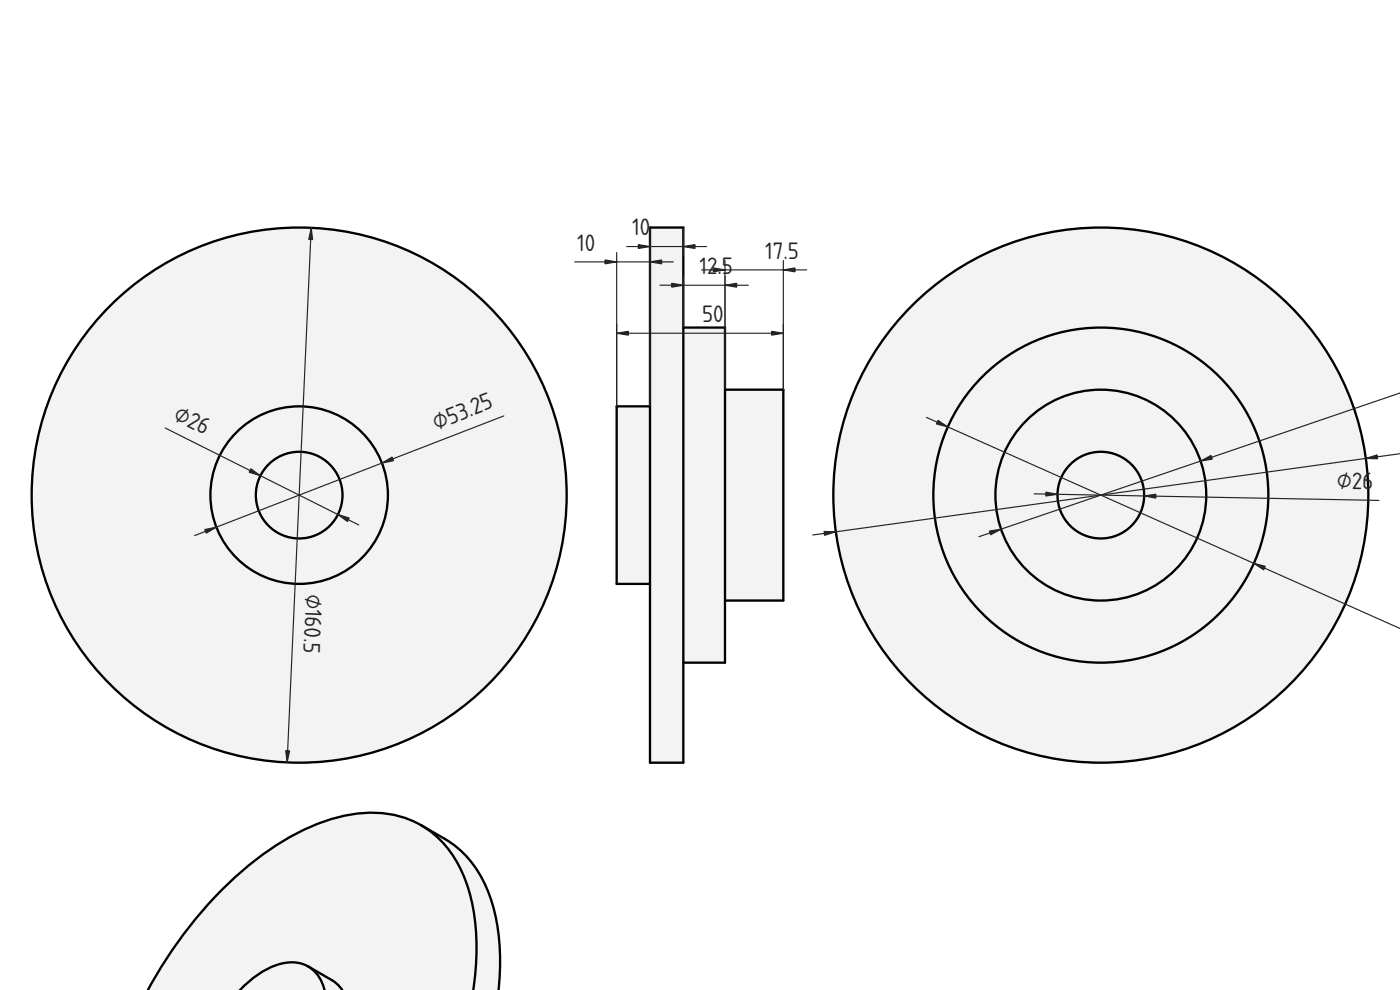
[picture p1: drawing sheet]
<svg xmlns="http://www.w3.org/2000/svg" width="420mm" height="297mm" viewBox="0 0 420 297" stroke-linecap="round" stroke-linejoin="round" font-family="sans-serif">
<defs><g id="words">
<g font-size="6.7" fill="#212529">
<text x="189.7" y="70.6">10</text>
<text x="173.2" y="75.2">10</text>
<text x="229.6" y="77.6">17.5</text>
<text x="210" y="82.2">12.5</text>
<text x="210.8" y="96.6">50</text>
<text x="51.8" y="125.7" transform="rotate(27 51.8 125.7)">⌀26</text>
<text x="130.9" y="129" transform="rotate(-21 130.9 129)">⌀53.25</text>
<text x="401.2" y="146.5" transform="rotate(1 401.2 146.5)">⌀26</text>
<text x="91.9" y="178.2" transform="rotate(93 91.9 178.2)">⌀160.5</text>
</g>
</g></defs>
<g fill="#f1f3f5">
<path d="M195.1 68.3h10v30h12.5v18.6h17.5v63.3h-17.5v18.6h-12.5v30h-10v-53.6h-10v-53.3h10z" fill-rule="evenodd"/>
<path d="M195.1 68.3h10v160.5h-10z" fill-rule="evenodd"/>
<path d="M205.1 98.3h12.5v100.5h-12.5z" fill-rule="evenodd"/>
<path d="M217.6 116.9h17.5v63.3h-17.5z" fill-rule="evenodd"/>
<path d="M185.1 121.9h10v53.3h-10z" fill-rule="evenodd"/>
</g>
<path d="M195.1 68.3h10v160.5h-10zM205.1 98.3h12.5v100.5h-12.5M217.6 116.9h17.5v63.3h-17.5M195.1 121.9h-10v53.3h10" fill="none" stroke="#000" stroke-width=".7"/>
<path d="M172.5 78.6h29.6M185.1 75.8v46.1M188.1 74h24M195.1 68.3v53.6M205.1 68.3v8.5M217.6 78.2v38.7M235.1 78.2v38.7M185.1 100h50M198.1 85.6h26.5M205.1 82.8v15.5M210.6 81h31.5" fill="none" stroke="#212529" stroke-width=".35"/>
<g fill="#212529" stroke="#212529" stroke-width=".35">
<path d="M195.1 78.6l3.5-.6v1.2z"/>
<path d="M181.6 78l3.5 .6-3.5 .6z"/>
<path d="M205.1 74l3.5-.6v1.2z"/>
<path d="M191.6 73.4l3.5 .6-3.5 .6z"/>
<path d="M217.6 85.6l3.5-.6v1.2z"/>
<path d="M201.6 85l3.5 .6-3.5 .6z"/>
<path d="M235.1 81l3.5-.6v1.2z"/>
<path d="M214.1 80.4l3.5 .6-3.5 .6z"/>
<path d="M231.6 99.4l3.5 .6-3.5 .6z"/>
<path d="M185.1 100l3.5-.6v1.2z"/>
</g>
<g fill="#f1f3f5">
<circle cx="89.8" cy="148.6" r="80.3"/>
<circle cx="89.8" cy="148.6" r="26.6"/>
<circle cx="89.8" cy="148.6" r="13"/>
</g>
<g fill="none" stroke="#000" stroke-width=".7">
<circle cx="89.8" cy="148.6" r="80.3"/>
<circle cx="89.8" cy="148.6" r="26.6"/>
<circle cx="89.8" cy="148.6" r="13"/>
</g>
<path d="M93.4 68.4l-7.2 160.4M49.6 128.4l58.1 29.1M151.2 124.8l-92.8 35.9" fill="none" stroke="#212529" stroke-width=".35"/>
<g fill="#212529" stroke="#212529" stroke-width=".35">
<path d="M114.6 138.9l3.1-1.8 .4 1.1z"/>
<path d="M61.5 158.9l3.4-.7-3 1.8z"/>
<path d="M75.3 140.6l2.9 2.1-3.4-1z"/>
<path d="M101.4 154.4l3.4 1-.5 1.1z"/>
<path d="M85.7 225.2l1.2 .1-.7 3.5z"/>
<path d="M93.4 68.4l.4 3.5-1.1-.1z"/>
</g>
<g fill="#f1f3f5">
<circle cx="330.4" cy="148.6" r="80.3"/>
<circle cx="330.4" cy="148.6" r="50.3"/>
<circle cx="330.4" cy="148.6" r="31.6"/>
<circle cx="330.4" cy="148.6" r="13"/>
</g>
<g fill="none" stroke="#000" stroke-width=".7">
<circle cx="330.4" cy="148.6" r="80.3"/>
<circle cx="330.4" cy="148.6" r="50.3"/>
<circle cx="330.4" cy="148.6" r="31.6"/>
<circle cx="330.4" cy="148.6" r="13"/>
</g>
<path d="M420.2 117.9l-126.4 43.1M278.1 125.2l142.1 63.4M420.2 136.1l-176.3 24.4M310.4 148.2l103.4 1.9" fill="none" stroke="#212529" stroke-width=".35"/>
<g fill="#212529" stroke="#212529" stroke-width=".35">
<path d="M343.4 148.8l3.5-.5v1.2z"/>
<path d="M313.9 147.7l3.5 .6-3.5 .5z"/>
<path d="M360.3 138.3l3.1-1.6 .4 1.1z"/>
<path d="M296.9 159.4l3.5-.6-3.1 1.7z"/>
<path d="M376.3 169l3.4 .9-.4 1.1z"/>
<path d="M281.5 126.1l3 2-3.5-.9z"/>
<path d="M409.9 137.5l3.4-1 .1 1.1z"/>
<path d="M247.3 159.5l3.6 .1-3.4 1z"/>
</g>
<g fill="#f1f3f5">
<path d="M29.5 297.1h14.6a149.8 149.8 0 0 1 20.4-28 85.8 85.8 0 0 1 32.8-22.7 36 36 0 0 1 27 .1 67 67 0 0 1 14.2 9 39.8 39.8 0 0 1 11.1 24.8 76 76 0 0 1 0 16.8z" fill-rule="evenodd"/>
<path d="M29.5 297.1h14.6a149.8 149.8 0 0 1 20.4-28 85.8 85.8 0 0 1 32.8-22.7 36 36 0 0 1 27 .1 30.8 30.8 0 0 1 15.8 18.8 67.2 67.2 0 0 1 1.9 31.8z" fill-rule="evenodd"/>
<path d="M60.3 297.1h11.7a24.7 24.7 0 0 1 14.8-8.3 10 10 0 0 1 5.7 1.2l7.1 4.1 2 1.6a2.55 2.55 0 0 0 3.1 1.4h.4z" fill-rule="evenodd"/>
<path d="M46.1 297.1h95.9a67.2 67.2 0 0 0-1.9-31.8 32 32 0 0 0-13.7-17.7l7.1 4.1a33 33 0 0 1 14.7 21.2 68.7 68.7 0 0 1 1.4 24.2z" fill-rule="evenodd"/>
<path d="M60.3 297.1h11.7a24.7 24.7 0 0 1 14.8-8.3 9.8 9.8 0 0 1 10.5 7.7l.3 .6h.4z" fill-rule="evenodd"/>
<path d="M65.9 297.1h32.1h-.4l-.3-.6a10.7 10.7 0 0 0-4.8-6.5l7.1 4.1 2 1.6a2.55 2.55 0 0 0 3.1 1.4h.4z" fill-rule="evenodd"/>
</g>
<path d="M126.4 247.6l7.1 4.1a33 33 0 0 1 14.7 21.2 68.7 68.7 0 0 1 1.4 24.2M126.4 247.6a32.2 32.2 0 0 0-23.7-2.7 74.8 74.8 0 0 0-32.8 18.9 130 130 0 0 0-25.5 33.3M126.4 247.6a33 33 0 0 1 14.8 21.2 70.5 70.5 0 0 1 .8 28.3M92.5 290l7.1 4.1a9.1 9.1 0 0 1 3.1 3M92.5 290a12.8 12.8 0 0 0-12.4 .8l-4.1 2.6-4 3.7M92.5 290a10.8 10.8 0 0 1 4.9 7.1" fill="none" stroke="#000" stroke-width=".7"/>
<use href="#words"/>
</svg>
